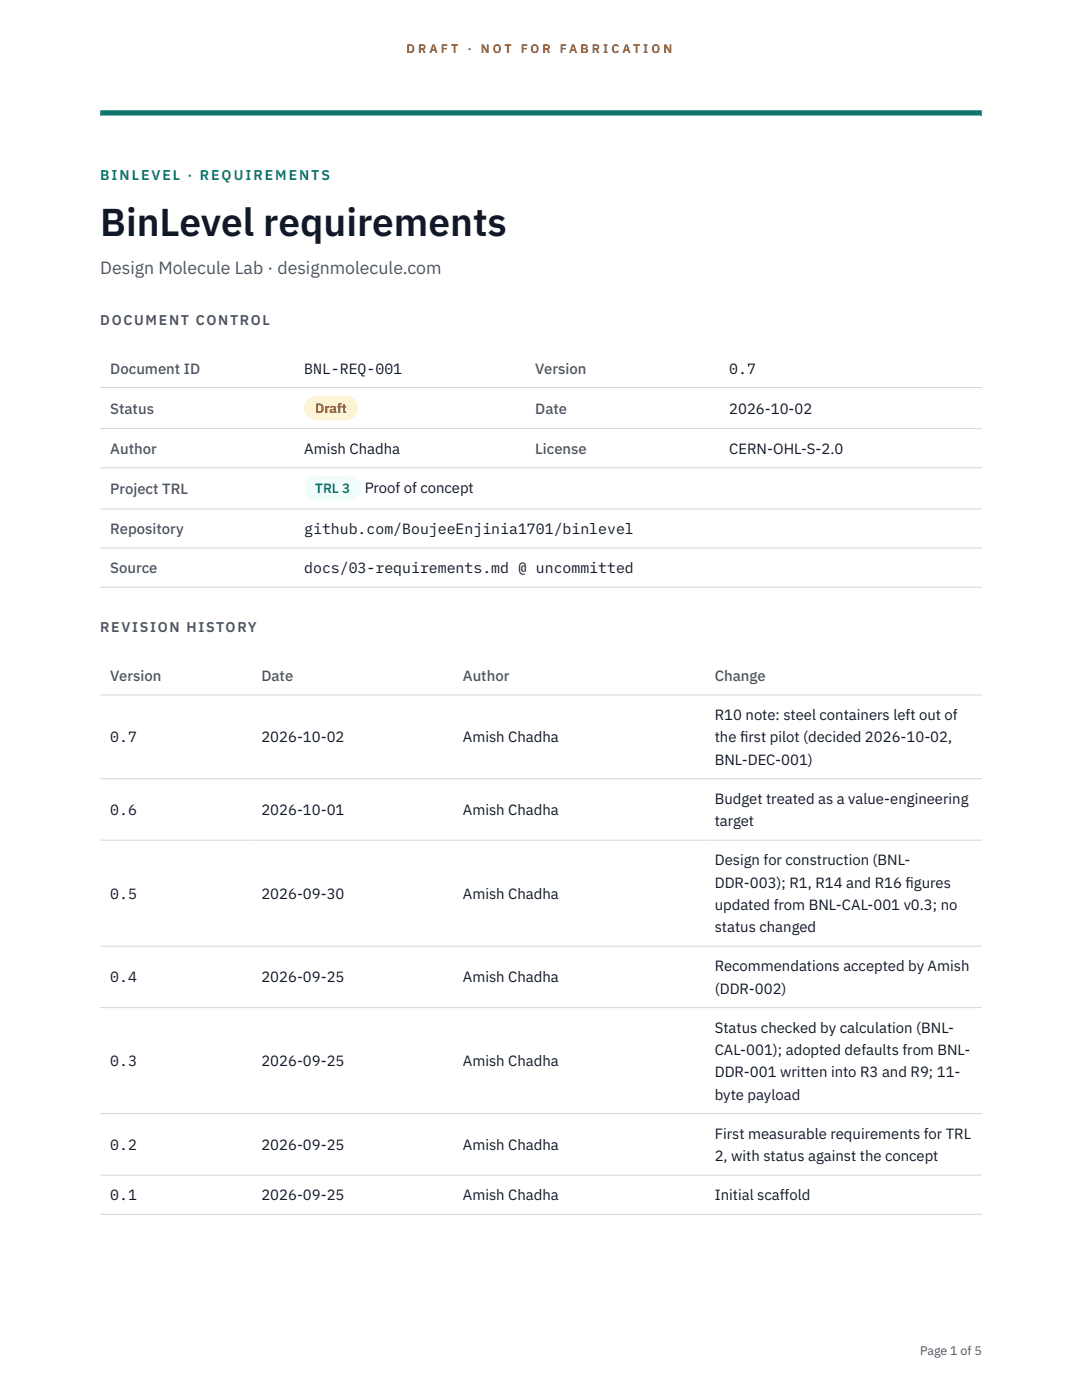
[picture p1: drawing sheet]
<svg xmlns="http://www.w3.org/2000/svg" width="216mm" height="279mm" viewBox="0 0 216 279" stroke-linecap="round" stroke-linejoin="round" font-family="sans-serif">
<defs><g id="words">
<text font-size="7.8" fill="#111827" x="20" y="47.1">BinLevel requirements</text>
<text font-size="3.5" fill="#4b5563" x="20" y="54.6">Design Molecule Lab · designmolecule.com</text>
<g font-size="3" fill="#4b5563">
<text x="22" y="74.5">Document ID</text>
<text x="106.8" y="74.5">Version</text>
<text x="22" y="82.6">Status</text>
<text x="106.8" y="82.6">Date</text>
<text x="22" y="90.6">Author</text>
<text x="106.8" y="90.6">License</text>
<text x="22" y="98.6">Project TRL</text>
<text x="22" y="106.6">Repository</text>
<text x="22" y="114.4">Source</text>
<text x="22" y="135.9">Version</text>
<text x="52.2" y="135.9">Date</text>
<text x="92.4" y="135.9">Author</text>
<text x="142.6" y="135.9">Change</text>
</g>
<g font-size="3" fill="#111827">
<text x="60.7" y="74.5">BNL-REQ-001</text>
<text x="145.5" y="74.5">0.7</text>
<text x="145.5" y="82.6">2026-10-02</text>
<text x="60.7" y="90.6">Amish Chadha</text>
<text x="145.5" y="90.6">CERN-OHL-S-2.0</text>
<text x="72.8" y="98.5">Proof of concept</text>
<text x="60.7" y="106.6">github.com/BoujeeEnjinia1701/binlevel</text>
<text x="60.7" y="114.4">docs/03-requirements.md @ uncommitted</text>
<text x="142.6" y="143.7">R10 note: steel containers left out of</text>
<text x="22" y="148.2">0.7</text>
<text x="52.2" y="148.2">2026-10-02</text>
<text x="92.4" y="148.2">Amish Chadha</text>
<text x="142.6" y="148.2">the f</text>
<text x="147.7" y="148.2">irst pilot (decided 2026-10-02,</text>
<text x="142.6" y="152.6">BNL-DEC-001)</text>
<text x="142.6" y="160.4">Budget treated as a value-engineering</text>
<text x="22" y="162.7">0.6</text>
<text x="52.2" y="162.7">2026-10-01</text>
<text x="92.4" y="162.7">Amish Chadha</text>
<text x="142.6" y="164.9">target</text>
<text x="142.6" y="172.7">Design for construction (BNL-</text>
<text x="22" y="179.4">0.5</text>
<text x="52.2" y="179.4">2026-09-30</text>
<text x="92.4" y="179.4">Amish Chadha</text>
<text x="142.6" y="177.1">DDR-003); R1, R14 and R16 f</text>
<text x="180.7" y="177.1">igures</text>
<text x="142.6" y="181.6">updated from BNL-CAL-001 v0.3; no</text>
<text x="142.6" y="186">status changed</text>
<text x="22" y="196.1">0.4</text>
<text x="52.2" y="196.1">2026-09-25</text>
<text x="92.4" y="196.1">Amish Chadha</text>
<text x="142.6" y="193.9">Recommendations accepted by Amish</text>
<text x="142.6" y="198.3">(DDR-002)</text>
<text x="142.6" y="206.1">Status checked by calculation (BNL-</text>
<text x="22" y="212.8">0.3</text>
<text x="52.2" y="212.8">2026-09-25</text>
<text x="92.4" y="212.8">Amish Chadha</text>
<text x="142.6" y="210.6">CAL-001); adopted defaults from BNL-</text>
<text x="142.6" y="215">DDR-001 written into R3 and R9; 11-</text>
<text x="142.6" y="219.5">byte payload</text>
<text x="142.6" y="227.3">First measurable requirements for TRL</text>
<text x="22" y="229.5">0.2</text>
<text x="52.2" y="229.5">2026-09-25</text>
<text x="92.4" y="229.5">Amish Chadha</text>
<text x="142.6" y="231.7">2, with status against the concept</text>
<text x="22" y="239.5">0.1</text>
<text x="52.2" y="239.5">2026-09-25</text>
<text x="92.4" y="239.5">Amish Chadha</text>
<text x="142.6" y="239.5">Initial scaffold</text>
</g>
<text font-size="2.8" fill="#0f766e" x="20" y="36">BINLEVEL · REQUIREMENTS</text>
<g font-size="2.8" fill="#4b5563">
<text x="20" y="64.8">DOCUMENT CONTROL</text>
<text x="20" y="126.2">REVISION HISTORY</text>
</g>
<text font-size="2.7" fill="#92400e" x="62.9" y="82.5">Draft</text>
<text font-size="2.7" fill="#0f766e" x="62.9" y="98.5">TRL 3</text>
<g font-size="2.5" fill="#b45309">
<text x="81.1" y="10.5">D R A F T</text>
<text x="93.3" y="10.5">·</text>
<text x="95.9" y="10.5">N O T</text>
<text x="103.9" y="10.5">F O R</text>
<text x="111.7" y="10.5">F A B R I C A T I O N</text>
</g>
<text font-size="2.5" fill="#4b5563" x="183.6" y="270.3">Page 1 of 5</text>
</g></defs>
<path d="M20 23.1h175.9zM20 22h175.9v1.1h-175.9z" fill-rule="evenodd" fill="#0f766e"/>
<g fill="none" stroke="#d1d5db" stroke-width=".2">
<path d="M20 77.3h175.9M20 85.5h175.9M20 93.4h175.9M20 101.6h175.9M20 109.4h175.9M20 117.2h175.9M20 138.7h175.9M20 155.4h175.9M20 167.7h175.9M20 188.8h175.9M20 201.1h175.9M20 222.3h175.9"/>
<path d="M20 234.5h175.9M20 242.3h175.9"/>
</g>
<path d="M60.7 79h10.7v4.9h-10.7z" fill="#fef3c7"/>
<path d="M60.7 95.1h11.4v4.8h-11.4z" fill="#f0fdfa"/>
<use href="#words"/>
</svg>
